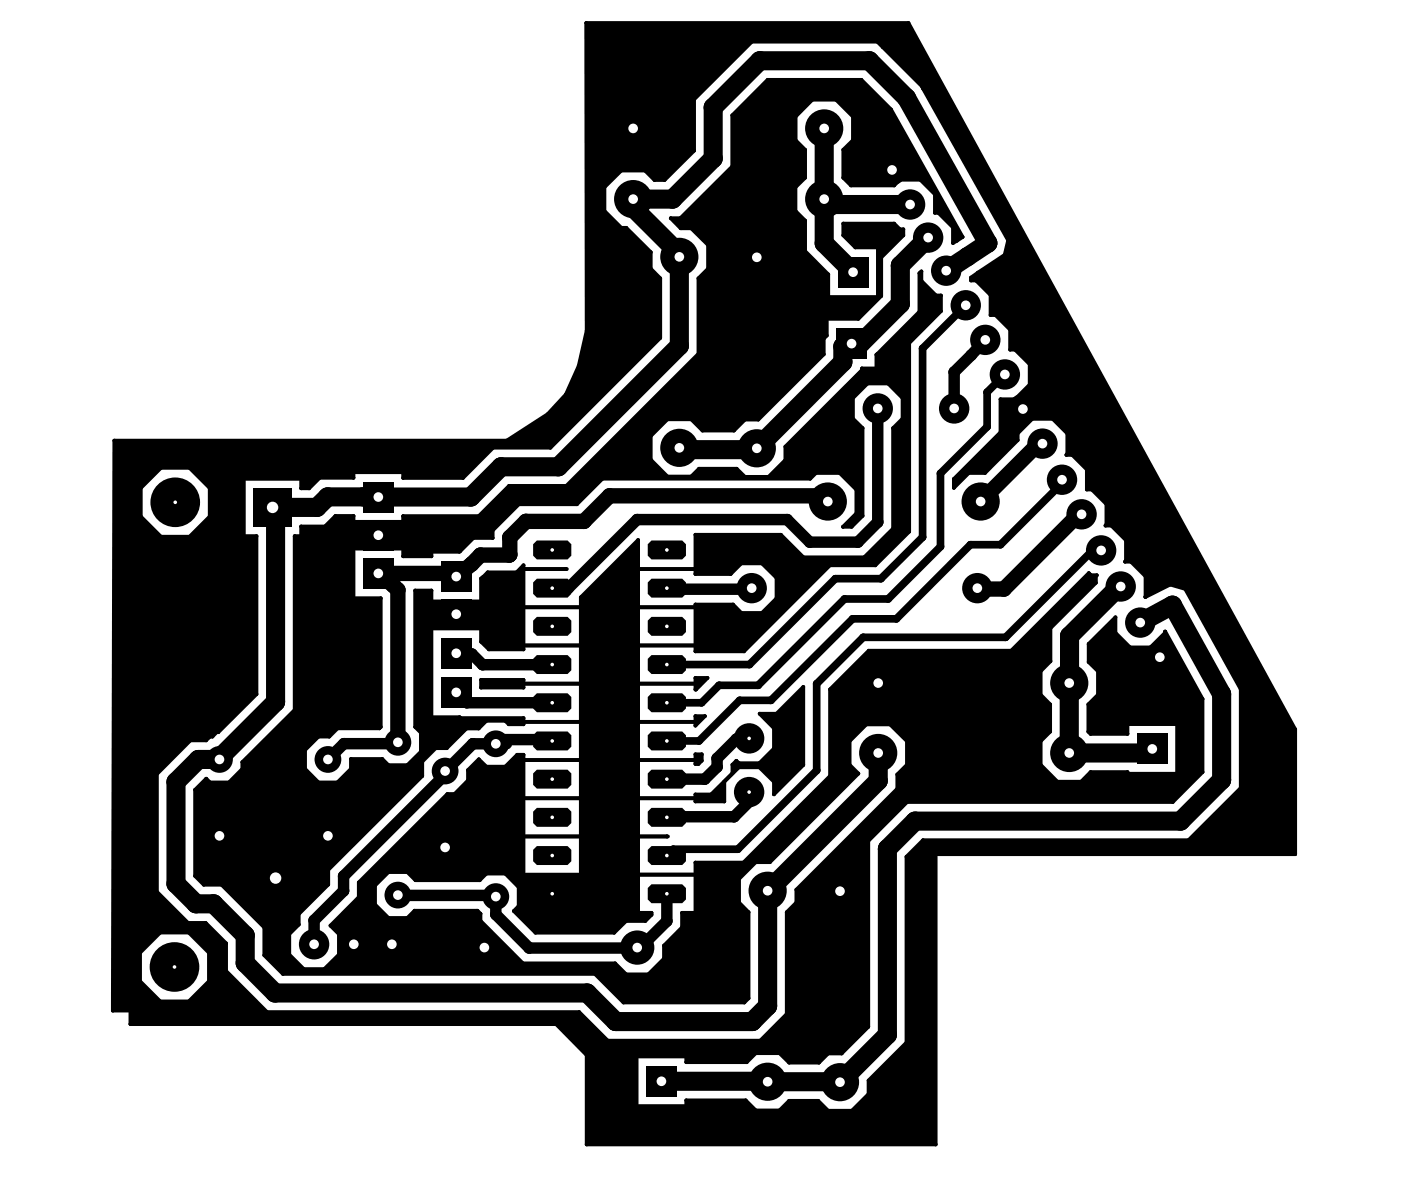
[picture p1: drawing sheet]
<svg xmlns="http://www.w3.org/2000/svg" width="93mm" height="80mm" viewBox="0 0 93 80" stroke-linecap="round" stroke-linejoin="round" font-family="sans-serif">
<g fill="#000">
<path d="M7.6 29.3l-.1 37.9h1.2v.9h28.3l2 2.1v5.9h23.2v-19.3h23.9v-8.3l-25.7-47h-21.4v20.5l-.5 2.3-.9 1.9-1.2 1.3-2.7 1.8zM16.2 31.8h3.8v.7h.5l.7-.7h2.3v-.4h3.3v.4h4l2-2h3.8l7.3-7.3v-4l-.6-.6v-1.1l-1.7-1.7h-.3l-1.1-1.1v-1.6l1.1-1.1h1.6l.6 .7h.7l1.9-2v-3.4l3.9-3.8h8.3l3 2.9 5.7 10.3-.2 .9-2.3 1.6v.1h.4l.9 1v1.3h.4l.9 1v1.3h.4l.9 1v1.4l-.9 .9h-1v2.2l-3.1 3.1v.6l1-1h1.1l2.1-2.1v-.5l1-1h1.4l.9 1v1.4h.4l.9 1v1.3h.4l.9 1v1.4h.4l.9 1v1.4h.4l.9 1v1.4l1.7-.8 1 .3 3.7 6.6v6.6l-3.5 3.5h-17.6l-1.1 1.1v12.3l-2.6 2.5v.9l-1.1 1.2h-1.6l-.6-.7h-1.9l-.7 .6h-1.6l-.6-.6h-4v.3h-3.3v-3.3h3.3v.4h4l.6-.6h1.6l.7 .7h1.9l.6-.7h.9l1.8-1.7v-12.4l2.6-2.6h17.7l1.9-2v-4.8l-2.4-4.5-1 1h-1.4l-1-.9v-1.1l-1.7 1.8v1.2l.6 .6v1.6l-.7 .6v1.8l.2 .2h2.4v-.7h3.3v3.3h-3.3v-.1h-2.4l-.6 .7h-1.6l-1.1-1.1v-1.6l.6-.7v-1.8l-.6-.6v-1.6l.6-.6v-2.2l3-3.1 .1-.5h-.4l-.1-.1-5.2 5.2h-9.5l-2.5 2.5v5.8l-5.8 5.8h-3.2v.8h-3.8v-2.6h1.9h-1.9v-2.5h3.8v.2h1.9v-1.3l1-1h1.4l.9 1v.8l2-1.9v-5.2l-1.8 1.8h-1.1l.9 .9v1.4l-.9 .9h-1.4l-.2-.1-.2 .2v.6l-1.4 1.4h-1.1v.3h-3.8v-2.6h3.8v.3h.2l.2-.2v-.4h-.4v.3h-3.8v-2.5h3.8v.2l.7-.6h-.7v.4h-3.8v-2.5h3.8l.1 .3 .7-.7h-.8v.4h-3.8v-2.6h3.8v.4h3.3l5.7-5.7h3l2.2-2.3v-12.5l2.1-2.1v-1.1h-.3l-1-.9v-.7l-.1 .2v2.5l-2.8 2.9v.9h-1v.1l-5.1 5.1v.9l-1.1 1.1h-1.6l-.5-.5h-2.5l-.6 .5h-1.5l-1.1-1.1v-1.6l1.1-1.1h1.5l.8 .7h2.1l.7-.7h.9l4.4-4.3v-1.1l.2-.2v-1.1h2.1l1.5-1.5v-2.6l1.4-1.5v-.4h-.2l-.4-.3h-3.3v.7l.8 .8h1.5v3.3h-3.3v-1.5l-1.6-1.5v-2l-.6-.7v-1.6l.6-.6v-1.8l-.6-.7v-1.6l1.1-1.1h1.6l1.1 1.1v1.6l-.6 .7v1.8l.5 .5h2.8l.4-.4h1.4l.9 1v1.2h.3l.9 1v1.1l.7-.4-4.8-8.5-1.9-2h-6.3l-2.3 2.4v3.4l-3.5 3.4h-.6l.6 .7h.7l1.2 1.1v1.6l-.7 .6v5l-8.8 8.8h-3.8l-2 2h-5v.4h-3.3v-.4h-1.2l-.7 .7h-1.6v.6h-.4v11.6l-3.5 3.5v.4l-.9 .9h-1.2l-.3-.2-.7 .7v5.7l.5 .6h1.2l2.9 2.9v1.8l1.2 1.3h20.7l1.9 1.9h8.1l.3-.3v-5.7l-.7-.7v-1.6l1.1-1.1h1l5.9-5.9-.6-.5v-1.6l1.1-1.1h1.6l1.1 1.1v1.6l-.7 .6v.9l-6.7 6.8v.8l-.6 .7v6.7l-1.8 1.8h-10.1l-1.9-1.9h-20.8l-2.7-2.7v-1.9l-1.3-1.3h-1.2l-2.1-2.1v-7.8l2.3-2.3h1l.3-.2h.1l.3-.4 .1 .1 2.5-2.5v-10.6h-.8zM17.5 58.4a.82 .82 0 0 0 1.6 0 .82 .82 0 0 0-1.6 0zM41.3 8.5a.76 .76 0 0 0 1.5 0 .76 .76 0 0 0-1.5 0zM49.6 17.1a.75 .75 0 0 0 1.5 0 .75 .75 0 0 0-1.5 0zM55.1 59.3a.76 .76 0 0 0 1.5 0 .76 .76 0 0 0-1.5 0zM57.6 45.4a.75 .75 0 0 0 1.5 0 .75 .75 0 0 0-1.5 0zM24.5 35.6a.69 .69 0 0 0 1.3 0 .69 .69 0 0 0-1.3 0zM23.5 36.5h3.3v.5h1.9v-.3h1.8l1-.9h1.2v-.5l1.8-1.8h3.8l1.7-1.7h13.9l.3-.4h1.6l1.1 1.2v1.5l-.9 .9h.6l.7-.7v-5.8l-.6-.7v-1.3l1-1h1.3l1 1v1.3l-.6 .7v6.6l-2 2h-4l-1.5-1.5h-5.7v2.2h-3.8v-1.9l-3.8 3.8v.7h-3.8v-2.6h2.8h-2.8v-.2l-.5 .5h-1.9l-.4 .4v1.5h-3.3v-.7h-1.1v9l.4 .4v1.3l-.9 .9h-1.3l-.4-.4h-2.1v.6l-.9 .9h-1.2l-.9-.9v-1.2l.9-.9h.7l.5-.6h2.8l.1-.1v-8.5h-1.8zM21.3 55.6a.55 .55 0 0 0 1.1 0 .55 .55 0 0 0-1.1 0zM28.1 50.6l.9-.9h.7l1.3-1.3h.8l.5-.5h1.3l.2 .3h1v-.2h3.8v2.5h-3.8v-.3h-.4l-.8 .8h-1.3l-.5-.5-.7 .7v.7l-.9 .9h-.5l-5.9 5.9v1l-1.8 1.8 .5 .6v1.4l-.9 .9h-1.4l-1-.9v-1.4l.7-.6v-.7l1.9-2v-1l6.3-6.2zM24.9 58.9l.9-.9h1.3l.5 .5h4.3l.4-.4h1.3l.9 .9v1.2l-.3 .4 1.4 1.4h5.2l.8-.8h1.3l.4-.4v-.1h-.9v-2.5h3.8v2.5h-.9v1l-1.2 1.2v.8l-1 1.1h-1.5l-.7-.7h-6.1l-2.9-2.9v-.4l-.2-.2h-4.1l-.5 .4h-1.3l-.9-.9zM29 56.3a.55 .55 0 0 0 1.1 0 .55 .55 0 0 0-1.1 0zM28.7 41.8h3.3v.9l.5 .5h2.3v-.3h3.8v2.6h-3.8v-.3h-2.8v.5h2.8v-.2h3.8v2.5h-3.8v-.3h-6.1zM29.6 40.8a.7 .7 0 0 0 1.4 0 .7 .7 0 0 0-1.4 0zM9.2 33.4a2.48 2.48 0 0 0 4.9 0 2.48 2.48 0 0 0-4.9 0zM25.5 62.8a.55 .55 0 0 0 1.1 0 .55 .55 0 0 0-1.1 0zM31.5 63a.7 .7 0 0 0 1.4 0 .7 .7 0 0 0-1.4 0zM58.7 11.3a.6 .6 0 0 0 1.2 0 .6 .6 0 0 0-1.2 0zM67.4 27.2a.6 .6 0 0 0 1.2 0 .6 .6 0 0 0-1.2 0zM76.5 43.7a.6 .6 0 0 0 1.2 0 .6 .6 0 0 0-1.2 0zM42.4 40.4v2.5h3.8v-2.5zM42.4 37.8h3.8v.4h2.4l.7-.7h1.3l1 .9v1.4l-1 1h-1.3l-.6-.6h-2.5v.2h-3.8zM34.8 40.4v2.5h3.8v-2.5zM34.8 50.5v2.6h3.8v-2.6zM34.8 53.1v2.5h3.8v-2.5zM34.8 55.6v2.6h3.8v-2.6zM36 59.4a.7 .7 0 0 0 1.4 0 .7 .7 0 0 0-1.4 0zM14 55.6a.55 .55 0 0 0 1.1 0 .55 .55 0 0 0-1.1 0zM22.8 62.8a.7 .7 0 0 0 1.4 0 .7 .7 0 0 0-1.4 0zM9.1 64.3a2.5 2.5 0 0 0 5 0 2.5 2.5 0 0 0-5 0z" fill-rule="evenodd"/>
<circle cx="39" cy="1.5" r=".12"/>
<circle cx="40.2" cy="14" r=".12"/>
<circle cx="40.2" cy="12.4" r=".12"/>
<circle cx="41.3" cy="15.1" r=".12"/>
<circle cx="41.3" cy="11.3" r=".12"/>
<circle cx="41.4" cy="8.2" r=".12"/>
<circle cx="41.4" cy="8.8" r=".12"/>
<circle cx="41.6" cy="15.1" r=".12"/>
<circle cx="41.8" cy="9.2" r=".12"/>
<circle cx="41.8" cy="7.8" r=".12"/>
<circle cx="42.1" cy="13.8" r=".63"/>
<circle cx="42.1" cy="8.5" r=".12"/>
<circle cx="42.2" cy="13.2" r=".63"/>
<circle cx="42.2" cy="13.2" r=".12"/>
<circle cx="42.4" cy="7.8" r=".12"/>
<circle cx="42.4" cy="9.2" r=".12"/>
<circle cx="42.6" cy="13.2" r=".63"/>
<circle cx="42.8" cy="8.8" r=".12"/>
<circle cx="42.8" cy="8.2" r=".12"/>
<circle cx="42.9" cy="11.3" r=".12"/>
<circle cx="43.3" cy="16.8" r=".12"/>
<circle cx="43.3" cy="17.9" r=".12"/>
<circle cx="43.5" cy="12" r=".12"/>
<circle cx="43.9" cy="18.5" r=".12"/>
<circle cx="44.2" cy="12" r=".12"/>
<circle cx="44.6" cy="14.5" r=".12"/>
<circle cx="44.7" cy="13.2" r=".63"/>
<circle cx="45" cy="17.1" r=".63"/>
<circle cx="45.1" cy="16.9" r=".63"/>
<circle cx="45.1" cy="16.8" r=".63"/>
<circle cx="45.2" cy="14.5" r=".12"/>
<circle cx="45.2" cy="15.2" r=".12"/>
<circle cx="45.9" cy="15.2" r=".12"/>
<circle cx="46.1" cy="10" r=".12"/>
<circle cx="46.1" cy="6.6" r=".12"/>
<circle cx="46.4" cy="18.5" r=".12"/>
<circle cx="47.1" cy="16.3" r=".12"/>
<circle cx="47.1" cy="17.9" r=".12"/>
<circle cx="47.4" cy="7.1" r=".63"/>
<circle cx="47.4" cy="10.5" r=".63"/>
<circle cx="48.7" cy="7.7" r=".12"/>
<circle cx="48.7" cy="11.1" r=".12"/>
<circle cx="49.6" cy="16.8" r=".12"/>
<circle cx="49.6" cy="17.4" r=".12"/>
<circle cx="50" cy="2.8" r=".12"/>
<circle cx="50" cy="17.8" r=".12"/>
<circle cx="50" cy="16.4" r=".12"/>
<circle cx="50.3" cy="17.1" r=".12"/>
<circle cx="50.5" cy="4" r=".63"/>
<circle cx="50.6" cy="16.4" r=".12"/>
<circle cx="50.6" cy="17.8" r=".12"/>
<circle cx="51" cy="17.4" r=".12"/>
<circle cx="51" cy="16.8" r=".12"/>
<circle cx="51" cy="5.3" r=".12"/>
<circle cx="52.9" cy="14" r=".12"/>
<circle cx="52.9" cy="12.4" r=".12"/>
<circle cx="52.9" cy="9.3" r=".12"/>
<circle cx="52.9" cy="7.7" r=".12"/>
<circle cx="53.5" cy="16.7" r=".12"/>
<circle cx="53.5" cy="14.7" r=".12"/>
<circle cx="53.5" cy="11.8" r=".12"/>
<circle cx="53.5" cy="10" r=".12"/>
<circle cx="54" cy="6.6" r=".12"/>
<circle cx="54.8" cy="13.2" r=".63"/>
<circle cx="54.8" cy="16.2" r=".63"/>
<circle cx="55.1" cy="18.2" r=".12"/>
<circle cx="55.1" cy="19.7" r=".12"/>
<circle cx="55.1" cy="13.6" r=".63"/>
<circle cx="55.6" cy="6.6" r=".12"/>
<circle cx="56.1" cy="15.6" r=".12"/>
<circle cx="56.1" cy="14.9" r=".12"/>
<circle cx="56.1" cy="11.8" r=".12"/>
<circle cx="56.1" cy="10" r=".12"/>
<circle cx="56.6" cy="12.3" r=".12"/>
<circle cx="56.7" cy="7.7" r=".12"/>
<circle cx="56.7" cy="9.3" r=".12"/>
<circle cx="56.9" cy="16.4" r=".12"/>
<circle cx="57.3" cy="5.3" r=".12"/>
<circle cx="57.8" cy="4" r=".63"/>
<circle cx="58.3" cy="2.8" r=".12"/>
<circle cx="58.4" cy="16.4" r=".12"/>
<circle cx="58.4" cy="19.7" r=".12"/>
<circle cx="58.6" cy="19.7" r=".12"/>
<circle cx="58.6" cy="17.1" r=".12"/>
<circle cx="58.7" cy="3.1" r=".12"/>
<circle cx="58.8" cy="11.1" r=".12"/>
<circle cx="58.8" cy="11.5" r=".12"/>
<circle cx="59.1" cy="11.8" r=".12"/>
<circle cx="59.1" cy="10.8" r=".12"/>
<circle cx="59.2" cy="7.3" r=".12"/>
<circle cx="59.3" cy="11.3" r=".12"/>
<circle cx="59.4" cy="14.9" r=".12"/>
<circle cx="59.4" cy="12.3" r=".12"/>
<circle cx="59.5" cy="10.8" r=".12"/>
<circle cx="59.5" cy="11.8" r=".12"/>
<circle cx="59.8" cy="11.5" r=".12"/>
<circle cx="59.8" cy="11.1" r=".12"/>
<circle cx="59.8" cy="15.2" r=".12"/>
<circle cx="59.8" cy="11.9" r=".12"/>
<circle cx="59.8" cy="17.7" r=".63"/>
<circle cx="60" cy="15.6" r=".12"/>
<circle cx="60" cy="15.2" r=".12"/>
<circle cx="60.3" cy="6.5" r=".63"/>
<circle cx="60.4" cy="1.5" r=".12"/>
<circle cx="61.1" cy="18.2" r=".12"/>
<circle cx="61.2" cy="11.9" r=".12"/>
<circle cx="61.2" cy="18.7" r=".12"/>
<circle cx="61.2" cy="18" r=".12"/>
<circle cx="61.3" cy="5.7" r=".12"/>
<circle cx="61.4" cy="5.9" r=".12"/>
<circle cx="62.1" cy="12.9" r=".12"/>
<circle cx="62.1" cy="14.1" r=".12"/>
<circle cx="62.2" cy="19.6" r=".12"/>
<circle cx="62.4" cy="14.1" r=".12"/>
<circle cx="62.5" cy="19.6" r=".12"/>
<circle cx="63.3" cy="16.2" r=".12"/>
<circle cx="63.3" cy="15.1" r=".12"/>
<circle cx="63.6" cy="16" r=".12"/>
<circle cx="64" cy="15.8" r=".12"/>
<circle cx="64.3" cy="17.1" r=".63"/>
<circle cx="64.5" cy="18.5" r=".12"/>
<circle cx="64.5" cy="18.6" r=".12"/>
<circle cx="64.9" cy="18.6" r=".12"/>
<circle cx="65" cy="18.1" r=".12"/>
<circle cx="65.7" cy="16.2" r=".63"/>
<circle cx="65.8" cy="19.6" r=".12"/>
<circle cx="66.8" cy="16.9" r=".12"/>
<circle cx="67" cy="16" r=".12"/>
<circle cx="7.6" cy="29.3" r=".12"/>
<circle cx="9.4" cy="32.4" r=".12"/>
<circle cx="9.4" cy="34.3" r=".12"/>
<circle cx="10.7" cy="35.7" r=".12"/>
<circle cx="10.7" cy="31.1" r=".12"/>
<circle cx="12.6" cy="35.7" r=".12"/>
<circle cx="12.6" cy="31.1" r=".12"/>
<circle cx="13.9" cy="32.4" r=".12"/>
<circle cx="13.9" cy="34.3" r=".12"/>
<circle cx="16.2" cy="31.8" r=".12"/>
<circle cx="16.2" cy="35.6" r=".12"/>
<circle cx="17" cy="35.6" r=".12"/>
<circle cx="18.1" cy="33.7" r=".63"/>
<circle cx="18.3" cy="33.7" r=".63"/>
<circle cx="19.6" cy="35.6" r=".12"/>
<circle cx="20" cy="35" r=".12"/>
<circle cx="20" cy="31.8" r=".12"/>
<circle cx="20" cy="35.6" r=".12"/>
<circle cx="20" cy="32.5" r=".12"/>
<circle cx="20.5" cy="32.5" r=".12"/>
<circle cx="21.1" cy="33.7" r=".63"/>
<circle cx="21.2" cy="31.8" r=".12"/>
<circle cx="21.6" cy="35" r=".12"/>
<circle cx="21.8" cy="33" r=".63"/>
<circle cx="22.3" cy="34.3" r=".12"/>
<circle cx="23.5" cy="34.3" r=".12"/>
<circle cx="23.5" cy="34.7" r=".12"/>
<circle cx="23.5" cy="31.8" r=".12"/>
<circle cx="23.5" cy="36.5" r=".12"/>
<circle cx="23.5" cy="31.4" r=".12"/>
<circle cx="23.5" cy="39.8" r=".12"/>
<circle cx="24.1" cy="33" r=".63"/>
<circle cx="24.5" cy="35.3" r=".12"/>
<circle cx="24.5" cy="35.8" r=".12"/>
<circle cx="24.9" cy="34.9" r=".12"/>
<circle cx="24.9" cy="36.2" r=".12"/>
<circle cx="25.1" cy="35.6" r=".12"/>
<circle cx="25.3" cy="38.1" r=".51"/>
<circle cx="25.3" cy="39.8" r=".12"/>
<circle cx="25.4" cy="38.1" r=".51"/>
<circle cx="25.4" cy="36.2" r=".12"/>
<circle cx="25.4" cy="34.9" r=".12"/>
<circle cx="25.6" cy="38.1" r=".51"/>
<circle cx="25.8" cy="35.8" r=".12"/>
<circle cx="25.8" cy="35.3" r=".12"/>
<circle cx="26" cy="38.1" r=".51"/>
<circle cx="26.2" cy="38.9" r=".51"/>
<circle cx="26.4" cy="39.2" r=".51"/>
<circle cx="26.8" cy="34.3" r=".12"/>
<circle cx="26.8" cy="31.4" r=".12"/>
<circle cx="26.8" cy="36.5" r=".12"/>
<circle cx="26.8" cy="37" r=".12"/>
<circle cx="26.8" cy="34.7" r=".12"/>
<circle cx="26.8" cy="31.8" r=".12"/>
<circle cx="27.6" cy="39.3" r=".12"/>
<circle cx="28.7" cy="40" r=".12"/>
<circle cx="28.7" cy="37" r=".12"/>
<circle cx="28.7" cy="36.7" r=".12"/>
<circle cx="28.7" cy="39.3" r=".12"/>
<circle cx="30.1" cy="38.1" r=".51"/>
<circle cx="30.2" cy="38.1" r=".38"/>
<circle cx="30.5" cy="38.2" r=".38"/>
<circle cx="30.5" cy="36.7" r=".12"/>
<circle cx="30.6" cy="38.1" r=".38"/>
<circle cx="30.6" cy="38.1" r=".51"/>
<circle cx="30.6" cy="36.6" r=".12"/>
<circle cx="30.6" cy="38.2" r=".38"/>
<circle cx="30.8" cy="31.8" r=".12"/>
<circle cx="31.3" cy="33.1" r=".63"/>
<circle cx="31.3" cy="37.5" r=".51"/>
<circle cx="31.5" cy="35.8" r=".12"/>
<circle cx="31.8" cy="34.3" r=".12"/>
<circle cx="31.9" cy="36.9" r=".51"/>
<circle cx="32" cy="38.5" r=".12"/>
<circle cx="32" cy="40" r=".12"/>
<circle cx="32.1" cy="38.4" r=".12"/>
<circle cx="32.4" cy="38.1" r=".12"/>
<circle cx="32.7" cy="35.8" r=".12"/>
<circle cx="32.7" cy="35.3" r=".12"/>
<circle cx="32.8" cy="29.8" r=".12"/>
<circle cx="33.3" cy="31" r=".63"/>
<circle cx="33.7" cy="29.3" r=".12"/>
<circle cx="33.8" cy="32.3" r=".12"/>
<circle cx="33.9" cy="36.9" r=".51"/>
<circle cx="33.9" cy="35.7" r=".51"/>
<circle cx="34.3" cy="38.1" r=".12"/>
<circle cx="34.5" cy="33.5" r=".12"/>
<circle cx="34.8" cy="37.8" r=".12"/>
<circle cx="34.8" cy="37.6" r=".12"/>
<circle cx="35" cy="34.7" r=".51"/>
<circle cx="36.4" cy="27.5" r=".12"/>
<circle cx="36.6" cy="29.8" r=".12"/>
<circle cx="37.1" cy="31" r=".63"/>
<circle cx="37.6" cy="37.8" r=".12"/>
<circle cx="37.6" cy="26.2" r=".12"/>
<circle cx="37.6" cy="32.3" r=".12"/>
<circle cx="37.8" cy="39.1" r=".38"/>
<circle cx="38.3" cy="33.5" r=".12"/>
<circle cx="38.5" cy="24.3" r=".12"/>
<circle cx="38.6" cy="39.7" r=".12"/>
<circle cx="38.8" cy="34.7" r=".51"/>
<circle cx="39" cy="22" r=".12"/>
<circle cx="40" cy="31.8" r=".12"/>
<circle cx="40.5" cy="33" r=".51"/>
<circle cx="42.3" cy="34.5" r=".38"/>
<circle cx="42.4" cy="35.9" r=".12"/>
<circle cx="42.4" cy="37.8" r=".12"/>
<circle cx="43.3" cy="29" r=".12"/>
<circle cx="43.3" cy="30.6" r=".12"/>
<circle cx="43.9" cy="22.5" r=".12"/>
<circle cx="44.4" cy="31.7" r=".12"/>
<circle cx="44.4" cy="27.9" r=".12"/>
<circle cx="44.4" cy="39.2" r=".38"/>
<circle cx="45.2" cy="29.9" r=".63"/>
<circle cx="45.2" cy="23" r=".63"/>
<circle cx="45.9" cy="31.7" r=".12"/>
<circle cx="45.9" cy="27.9" r=".12"/>
<circle cx="46.2" cy="37.8" r=".12"/>
<circle cx="46.2" cy="35.6" r=".12"/>
<circle cx="46.2" cy="38.2" r=".12"/>
<circle cx="46.4" cy="23.5" r=".12"/>
<circle cx="46.5" cy="31.2" r=".12"/>
<circle cx="46.7" cy="28.6" r=".12"/>
<circle cx="48.6" cy="38.2" r=".12"/>
<circle cx="48.8" cy="28.6" r=".12"/>
<circle cx="49" cy="31.2" r=".12"/>
<circle cx="49.3" cy="37.5" r=".12"/>
<circle cx="49.5" cy="31.7" r=".12"/>
<circle cx="49.5" cy="27.9" r=".12"/>
<circle cx="49.9" cy="29.9" r=".63"/>
<circle cx="50" cy="39.2" r=".38"/>
<circle cx="50.4" cy="27.9" r=".12"/>
<circle cx="50.6" cy="37.5" r=".12"/>
<circle cx="51.1" cy="31.7" r=".12"/>
<circle cx="51.6" cy="39.8" r=".12"/>
<circle cx="51.6" cy="38.4" r=".12"/>
<circle cx="51.9" cy="35.6" r=".12"/>
<circle cx="52.2" cy="30.6" r=".12"/>
<circle cx="52.2" cy="29.7" r=".12"/>
<circle cx="52.3" cy="34.5" r=".38"/>
<circle cx="53.4" cy="37.1" r=".12"/>
<circle cx="53.8" cy="36" r=".38"/>
<circle cx="53.9" cy="31.8" r=".12"/>
<circle cx="54.2" cy="31.4" r=".12"/>
<circle cx="54.6" cy="33" r=".51"/>
<circle cx="54.8" cy="23.6" r=".12"/>
<circle cx="54.8" cy="22.5" r=".12"/>
<circle cx="55" cy="22.3" r=".12"/>
<circle cx="55" cy="21.2" r=".12"/>
<circle cx="55.2" cy="37.6" r=".12"/>
<circle cx="55.5" cy="38.5" r=".25"/>
<circle cx="55.8" cy="31.4" r=".12"/>
<circle cx="56" cy="24.1" r=".63"/>
<circle cx="56" cy="23" r=".63"/>
<circle cx="56" cy="35" r=".12"/>
<circle cx="56.1" cy="39.8" r=".25"/>
<circle cx="56.6" cy="23" r=".63"/>
<circle cx="56.6" cy="23" r=".12"/>
<circle cx="56.6" cy="35" r=".12"/>
<circle cx="56.7" cy="26.5" r=".12"/>
<circle cx="56.7" cy="27.8" r=".12"/>
<circle cx="56.8" cy="23.2" r=".12"/>
<circle cx="56.9" cy="23.2" r=".12"/>
<circle cx="56.9" cy="32.6" r=".12"/>
<circle cx="56.9" cy="34.1" r=".12"/>
<circle cx="57" cy="23" r=".63"/>
<circle cx="57" cy="23" r=".12"/>
<circle cx="57" cy="36" r=".38"/>
<circle cx="57.1" cy="21.2" r=".12"/>
<circle cx="57.1" cy="22.9" r=".12"/>
<circle cx="57.1" cy="22.8" r=".12"/>
<circle cx="57.2" cy="22.8" r=".12"/>
<circle cx="57.2" cy="22.9" r=".63"/>
<circle cx="57.2" cy="22.9" r=".12"/>
<circle cx="57.3" cy="24.6" r=".12"/>
<circle cx="57.3" cy="24.5" r=".12"/>
<circle cx="57.3" cy="28.5" r=".12"/>
<circle cx="57.3" cy="34.3" r=".12"/>
<circle cx="57.4" cy="37.1" r=".12"/>
<circle cx="57.7" cy="25.5" r=".12"/>
<circle cx="58.2" cy="37.6" r=".12"/>
<circle cx="58.3" cy="24.5" r=".12"/>
<circle cx="58.3" cy="23.6" r=".12"/>
<circle cx="58.3" cy="34.7" r=".38"/>
<circle cx="58.6" cy="38.5" r=".25"/>
<circle cx="59" cy="25.5" r=".12"/>
<circle cx="59" cy="39.8" r=".25"/>
<circle cx="59.4" cy="35.1" r=".12"/>
<circle cx="59.4" cy="28.5" r=".12"/>
<circle cx="59.8" cy="20.2" r=".63"/>
<circle cx="60" cy="27.8" r=".12"/>
<circle cx="60" cy="26.5" r=".12"/>
<circle cx="60.4" cy="35.3" r=".12"/>
<circle cx="60.4" cy="22.8" r=".12"/>
<circle cx="61.1" cy="20.7" r=".12"/>
<circle cx="61.3" cy="35.7" r=".25"/>
<circle cx="61.3" cy="23.2" r=".25"/>
<circle cx="62.5" cy="36.3" r=".25"/>
<circle cx="62.5" cy="31.5" r=".25"/>
<circle cx="62.5" cy="20.7" r=".12"/>
<circle cx="63.4" cy="31.8" r=".12"/>
<circle cx="63.4" cy="32.4" r=".12"/>
<circle cx="63.4" cy="24.7" r=".38"/>
<circle cx="64.4" cy="31.4" r=".12"/>
<circle cx="64.5" cy="36.2" r=".25"/>
<circle cx="64.6" cy="23.6" r=".38"/>
<circle cx="65.1" cy="39.2" r=".51"/>
<circle cx="65.5" cy="31.4" r=".12"/>
<circle cx="65.6" cy="28.4" r=".25"/>
<circle cx="65.6" cy="26.1" r=".25"/>
<circle cx="65.8" cy="20.9" r=".12"/>
<circle cx="66.2" cy="20.9" r=".12"/>
<circle cx="66.5" cy="26.5" r=".12"/>
<circle cx="66.5" cy="28.7" r=".12"/>
<circle cx="66.5" cy="36.2" r=".25"/>
<circle cx="66.7" cy="39.2" r=".51"/>
<circle cx="67.1" cy="23.2" r=".12"/>
<circle cx="67.1" cy="21.9" r=".12"/>
<circle cx="67.5" cy="23.2" r=".12"/>
<circle cx="67.5" cy="26.5" r=".12"/>
<circle cx="67.5" cy="27" r=".12"/>
<circle cx="67.5" cy="27.4" r=".12"/>
<circle cx="67.6" cy="29.3" r=".12"/>
<circle cx="67.6" cy="28.8" r=".12"/>
<circle cx="67.8" cy="27.7" r=".12"/>
<circle cx="67.8" cy="26.7" r=".12"/>
<circle cx="68" cy="27.2" r=".12"/>
<circle cx="68.2" cy="27.7" r=".12"/>
<circle cx="68.2" cy="26.7" r=".12"/>
<circle cx="68.4" cy="24.2" r=".12"/>
<circle cx="68.4" cy="25.6" r=".12"/>
<circle cx="68.5" cy="27.4" r=".12"/>
<circle cx="68.5" cy="27" r=".12"/>
<circle cx="68.6" cy="27.8" r=".12"/>
<circle cx="68.9" cy="29.6" r=".51"/>
<circle cx="70" cy="27.8" r=".12"/>
<circle cx="70.6" cy="32.1" r=".25"/>
<circle cx="70.6" cy="31.8" r=".25"/>
<circle cx="70.9" cy="30.2" r=".12"/>
<circle cx="70.9" cy="28.8" r=".12"/>
<circle cx="71.3" cy="30.2" r=".12"/>
<circle cx="71.9" cy="34" r=".51"/>
<circle cx="72.2" cy="32.5" r=".12"/>
<circle cx="72.2" cy="31.2" r=".12"/>
<circle cx="72.4" cy="38.1" r=".12"/>
<circle cx="72.5" cy="38.2" r=".12"/>
<circle cx="72.6" cy="32.5" r=".12"/>
<circle cx="72.6" cy="36.6" r=".25"/>
<circle cx="72.8" cy="38.3" r=".12"/>
<circle cx="72.8" cy="38.7" r=".12"/>
<circle cx="72.9" cy="38.2" r=".12"/>
<circle cx="73.5" cy="34.9" r=".12"/>
<circle cx="73.5" cy="33.5" r=".12"/>
<circle cx="73.9" cy="34.9" r=".12"/>
<circle cx="74.4" cy="39" r=".63"/>
<circle cx="74.8" cy="37.3" r=".12"/>
<circle cx="74.8" cy="35.9" r=".12"/>
<circle cx="75.2" cy="37.3" r=".12"/>
<circle cx="76.1" cy="39.7" r=".12"/>
<circle cx="76.1" cy="38.3" r=".12"/>
<circle cx="77.8" cy="38.9" r=".12"/>
<circle cx="78.8" cy="39.2" r=".12"/>
<circle cx="10.4" cy="51.5" r=".12"/>
<circle cx="10.4" cy="59.3" r=".12"/>
<circle cx="11.7" cy="52" r=".63"/>
<circle cx="11.7" cy="58.8" r=".63"/>
<circle cx="12.7" cy="49.2" r=".12"/>
<circle cx="13" cy="52.5" r=".12"/>
<circle cx="13" cy="58.2" r=".12"/>
<circle cx="13.2" cy="50.5" r=".63"/>
<circle cx="13.5" cy="58.8" r=".12"/>
<circle cx="13.7" cy="49.2" r=".12"/>
<circle cx="13.7" cy="51.8" r=".12"/>
<circle cx="14" cy="52" r=".12"/>
<circle cx="14" cy="49" r=".12"/>
<circle cx="14.1" cy="55.4" r=".12"/>
<circle cx="14.1" cy="55.8" r=".12"/>
<circle cx="14.1" cy="49" r=".12"/>
<circle cx="14.4" cy="55.1" r=".12"/>
<circle cx="14.4" cy="56.1" r=".12"/>
<circle cx="14.4" cy="48.6" r=".12"/>
<circle cx="14.5" cy="50.4" r=".63"/>
<circle cx="14.5" cy="48.7" r=".12"/>
<circle cx="14.5" cy="50.5" r=".63"/>
<circle cx="14.6" cy="55.6" r=".12"/>
<circle cx="14.7" cy="58.8" r=".12"/>
<circle cx="14.8" cy="55.1" r=".12"/>
<circle cx="14.8" cy="56.1" r=".12"/>
<circle cx="15.1" cy="55.4" r=".12"/>
<circle cx="15.1" cy="55.8" r=".12"/>
<circle cx="15.2" cy="52" r=".12"/>
<circle cx="16.1" cy="51.1" r=".12"/>
<circle cx="16.1" cy="50.7" r=".12"/>
<circle cx="17" cy="46.2" r=".12"/>
<circle cx="17.5" cy="58.7" r=".12"/>
<circle cx="17.5" cy="58.1" r=".12"/>
<circle cx="18" cy="59.1" r=".12"/>
<circle cx="18" cy="57.6" r=".12"/>
<circle cx="18.3" cy="46.7" r=".63"/>
<circle cx="18.3" cy="58.4" r=".12"/>
<circle cx="18.6" cy="57.6" r=".12"/>
<circle cx="18.6" cy="59.1" r=".12"/>
<circle cx="19.1" cy="58.1" r=".12"/>
<circle cx="19.1" cy="58.7" r=".12"/>
<circle cx="19.6" cy="47.2" r=".12"/>
<circle cx="20.3" cy="51.1" r=".12"/>
<circle cx="20.3" cy="49.9" r=".12"/>
<circle cx="21.2" cy="49" r=".12"/>
<circle cx="21.2" cy="52" r=".12"/>
<circle cx="21.3" cy="55.4" r=".12"/>
<circle cx="21.3" cy="55.8" r=".12"/>
<circle cx="21.6" cy="56.1" r=".12"/>
<circle cx="21.6" cy="55.1" r=".12"/>
<circle cx="21.8" cy="55.6" r=".12"/>
<circle cx="21.8" cy="58.8" r=".12"/>
<circle cx="21.8" cy="57.8" r=".12"/>
<circle cx="21.9" cy="49" r=".12"/>
<circle cx="22" cy="56.1" r=".12"/>
<circle cx="22" cy="55.1" r=".12"/>
<circle cx="22.3" cy="55.4" r=".12"/>
<circle cx="22.3" cy="55.8" r=".12"/>
<circle cx="22.4" cy="52" r=".12"/>
<circle cx="22.4" cy="48.4" r=".12"/>
<circle cx="22.8" cy="58.3" r=".38"/>
<circle cx="22.8" cy="59.2" r=".38"/>
<circle cx="22.9" cy="49.4" r=".38"/>
<circle cx="23.3" cy="51.1" r=".12"/>
<circle cx="23.3" cy="50.5" r=".12"/>
<circle cx="23.8" cy="59.7" r=".12"/>
<circle cx="23.8" cy="58.7" r=".12"/>
<circle cx="24.9" cy="58.9" r=".12"/>
<circle cx="25.2" cy="48.4" r=".12"/>
<circle cx="25.3" cy="48.3" r=".12"/>
<circle cx="25.4" cy="50.5" r=".12"/>
<circle cx="25.8" cy="50.9" r=".12"/>
<circle cx="25.8" cy="58" r=".12"/>
<circle cx="26.4" cy="59.5" r=".38"/>
<circle cx="26.4" cy="49.4" r=".38"/>
<circle cx="27.1" cy="58" r=".12"/>
<circle cx="27.1" cy="50.9" r=".12"/>
<circle cx="27.6" cy="48.3" r=".12"/>
<circle cx="27.6" cy="58.5" r=".12"/>
<circle cx="28" cy="50" r=".12"/>
<circle cx="28" cy="48.7" r=".12"/>
<circle cx="28.1" cy="51.6" r=".12"/>
<circle cx="28.1" cy="50.6" r=".12"/>
<circle cx="28.7" cy="47.7" r=".12"/>
<circle cx="28.7" cy="41.8" r=".12"/>
<circle cx="29" cy="49.7" r=".12"/>
<circle cx="29.1" cy="56.6" r=".12"/>
<circle cx="29.1" cy="56.1" r=".12"/>
<circle cx="29.4" cy="55.8" r=".12"/>
<circle cx="29.4" cy="56.9" r=".12"/>
<circle cx="29.6" cy="51.5" r=".38"/>
<circle cx="29.6" cy="51.3" r=".38"/>
<circle cx="29.6" cy="56.3" r=".12"/>
<circle cx="29.7" cy="49.7" r=".12"/>
<circle cx="29.7" cy="41.1" r=".12"/>
<circle cx="29.7" cy="40.6" r=".12"/>
<circle cx="29.7" cy="52.8" r=".12"/>
<circle cx="29.8" cy="56.9" r=".12"/>
<circle cx="29.8" cy="55.8" r=".12"/>
<circle cx="30.1" cy="41.5" r=".12"/>
<circle cx="30.1" cy="40.2" r=".12"/>
<circle cx="30.1" cy="56.6" r=".12"/>
<circle cx="30.1" cy="56.1" r=".12"/>
<circle cx="30.2" cy="52.8" r=".12"/>
<circle cx="30.3" cy="40.8" r=".12"/>
<circle cx="30.4" cy="43.4" r=".38"/>
<circle cx="30.5" cy="43.4" r=".38"/>
<circle cx="30.5" cy="47.7" r=".12"/>
<circle cx="30.6" cy="43.5" r=".38"/>
<circle cx="30.6" cy="41.5" r=".12"/>
<circle cx="30.6" cy="40.2" r=".12"/>
<circle cx="30.6" cy="47.7" r=".12"/>
<circle cx="31" cy="41.1" r=".12"/>
<circle cx="31" cy="40.6" r=".12"/>
<circle cx="31" cy="48.4" r=".12"/>
<circle cx="31" cy="46.7" r=".38"/>
<circle cx="31.1" cy="51.2" r=".12"/>
<circle cx="31.1" cy="51.9" r=".12"/>
<circle cx="31.4" cy="43.5" r=".38"/>
<circle cx="31.4" cy="49.5" r=".38"/>
<circle cx="31.8" cy="48.4" r=".12"/>
<circle cx="31.8" cy="50.5" r=".12"/>
<circle cx="31.9" cy="58.5" r=".12"/>
<circle cx="32" cy="45.2" r=".12"/>
<circle cx="32" cy="45.7" r=".12"/>
<circle cx="32" cy="41.8" r=".12"/>
<circle cx="32" cy="42.7" r=".12"/>
<circle cx="32.1" cy="44.2" r=".38"/>
<circle cx="32.3" cy="58.1" r=".12"/>
<circle cx="32.3" cy="51" r=".12"/>
<circle cx="32.3" cy="47.9" r=".12"/>
<circle cx="32.5" cy="43.2" r=".12"/>
<circle cx="33" cy="59.5" r=".38"/>
<circle cx="33" cy="49.2" r=".38"/>
<circle cx="33.2" cy="49.5" r=".38"/>
<circle cx="33.6" cy="58.1" r=".12"/>
<circle cx="33.6" cy="51" r=".12"/>
<circle cx="33.6" cy="47.9" r=".12"/>
<circle cx="33.8" cy="48.2" r=".12"/>
<circle cx="34.4" cy="50.2" r=".12"/>
<circle cx="34.5" cy="59" r=".12"/>
<circle cx="34.8" cy="55.6" r=".12"/>
<circle cx="34.8" cy="53.1" r=".12"/>
<circle cx="34.8" cy="43.2" r=".12"/>
<circle cx="34.8" cy="58.2" r=".12"/>
<circle cx="34.8" cy="47.7" r=".12"/>
<circle cx="34.8" cy="40.4" r=".12"/>
<circle cx="34.8" cy="42.9" r=".12"/>
<circle cx="34.8" cy="45.7" r=".12"/>
<circle cx="34.8" cy="48.2" r=".12"/>
<circle cx="34.8" cy="50.5" r=".12"/>
<circle cx="34.8" cy="45.2" r=".12"/>
<circle cx="34.8" cy="48" r=".12"/>
<circle cx="34.8" cy="50.2" r=".12"/>
<circle cx="34.8" cy="45.5" r=".12"/>
<circle cx="36.1" cy="59.2" r=".12"/>
<circle cx="36.1" cy="59.7" r=".12"/>
<circle cx="36.4" cy="58.8" r=".12"/>
<circle cx="36.6" cy="49.2" r=".38"/>
<circle cx="36.7" cy="44.2" r=".38"/>
<circle cx="36.7" cy="49.3" r=".38"/>
<circle cx="36.7" cy="59.4" r=".12"/>
<circle cx="37" cy="58.8" r=".12"/>
<circle cx="37.3" cy="59.7" r=".12"/>
<circle cx="37.3" cy="59.2" r=".12"/>
<circle cx="38.6" cy="55.6" r=".12"/>
<circle cx="38.6" cy="58.2" r=".12"/>
<circle cx="38.6" cy="53.1" r=".12"/>
<circle cx="38.6" cy="50.5" r=".12"/>
<circle cx="38.6" cy="40.4" r=".12"/>
<circle cx="38.6" cy="48" r=".12"/>
<circle cx="38.6" cy="42.9" r=".12"/>
<circle cx="38.6" cy="45.5" r=".12"/>
<circle cx="42.4" cy="55.6" r=".12"/>
<circle cx="42.4" cy="48" r=".12"/>
<circle cx="42.4" cy="53.1" r=".12"/>
<circle cx="42.4" cy="42.9" r=".12"/>
<circle cx="42.4" cy="40.4" r=".12"/>
<circle cx="42.4" cy="58.2" r=".12"/>
<circle cx="42.4" cy="50.5" r=".12"/>
<circle cx="42.4" cy="45.5" r=".12"/>
<circle cx="44.3" cy="54.3" r=".38"/>
<circle cx="44.3" cy="55.6" r=".12"/>
<circle cx="44.7" cy="56.5" r=".25"/>
<circle cx="46.2" cy="53.3" r=".12"/>
<circle cx="46.2" cy="50.2" r=".12"/>
<circle cx="46.2" cy="48.2" r=".12"/>
<circle cx="46.2" cy="40.2" r=".12"/>
<circle cx="46.2" cy="57.4" r=".12"/>
<circle cx="46.2" cy="50.5" r=".12"/>
<circle cx="46.2" cy="48" r=".12"/>
<circle cx="46.2" cy="45.1" r=".12"/>
<circle cx="46.2" cy="43.3" r=".12"/>
<circle cx="46.2" cy="45.5" r=".12"/>
<circle cx="46.2" cy="40.4" r=".12"/>
<circle cx="46.2" cy="58.2" r=".12"/>
<circle cx="46.2" cy="50.8" r=".12"/>
<circle cx="46.2" cy="45.8" r=".12"/>
<circle cx="46.2" cy="47.6" r=".12"/>
<circle cx="46.2" cy="42.9" r=".12"/>
<circle cx="46.2" cy="53.1" r=".12"/>
<circle cx="46.2" cy="52.8" r=".12"/>
<circle cx="46.3" cy="45.8" r=".12"/>
<circle cx="46.4" cy="50.8" r=".12"/>
<circle cx="46.5" cy="49.3" r=".25"/>
<circle cx="46.6" cy="46.7" r=".25"/>
<circle cx="46.6" cy="50.2" r=".12"/>
<circle cx="46.6" cy="50.6" r=".12"/>
<circle cx="46.8" cy="51.8" r=".38"/>
<circle cx="46.9" cy="47.6" r=".12"/>
<circle cx="47" cy="45.1" r=".12"/>
<circle cx="47.3" cy="52.8" r=".12"/>
<circle cx="47.7" cy="51" r=".38"/>
<circle cx="47.7" cy="50.4" r=".38"/>
<circle cx="47.8" cy="45.6" r=".25"/>
<circle cx="48.1" cy="53.3" r=".12"/>
<circle cx="48.1" cy="52" r=".12"/>
<circle cx="48.7" cy="50.8" r=".12"/>
<circle cx="48.7" cy="51.4" r=".12"/>
<circle cx="48.7" cy="40.2" r=".12"/>
<circle cx="48.8" cy="54.3" r=".38"/>
<circle cx="48.9" cy="50.6" r=".12"/>
<circle cx="49" cy="49.1" r=".38"/>
<circle cx="49" cy="56.5" r=".25"/>
<circle cx="49.1" cy="51" r=".12"/>
<circle cx="49.1" cy="50.7" r=".12"/>
<circle cx="49.1" cy="58.4" r=".12"/>
<circle cx="49.2" cy="46.6" r=".25"/>
<circle cx="49.3" cy="40.8" r=".12"/>
<circle cx="49.4" cy="57.4" r=".12"/>
<circle cx="49.5" cy="43.3" r=".12"/>
<circle cx="49.6" cy="49.1" r=".38"/>
<circle cx="49.8" cy="52.7" r="1.01"/>
<circle cx="49.8" cy="53.3" r=".38"/>
<circle cx="49.8" cy="44.2" r=".25"/>
<circle cx="50.2" cy="57.3" r=".12"/>
<circle cx="50.4" cy="45.6" r=".25"/>
<circle cx="50.5" cy="50.7" r=".12"/>
<circle cx="50.5" cy="51" r=".12"/>
<circle cx="50.5" cy="47.5" r=".12"/>
<circle cx="50.6" cy="40.8" r=".12"/>
<circle cx="50.9" cy="59.2" r=".63"/>
<circle cx="51.1" cy="59.2" r=".63"/>
<circle cx="51.2" cy="57.3" r=".12"/>
<circle cx="51.2" cy="46.6" r=".25"/>
<circle cx="51.4" cy="52" r=".12"/>
<circle cx="51.4" cy="49.8" r=".12"/>
<circle cx="51.4" cy="52.8" r=".12"/>
<circle cx="51.4" cy="48.4" r=".12"/>
<circle cx="51.6" cy="47.5" r=".12"/>
<circle cx="52.9" cy="59.2" r=".12"/>
<circle cx="53.4" cy="50.9" r=".12"/>
<circle cx="53.4" cy="45.7" r=".12"/>
<circle cx="54.3" cy="51.2" r=".25"/>
<circle cx="54.3" cy="45.5" r=".25"/>
<circle cx="55.1" cy="59" r=".12"/>
<circle cx="55.1" cy="59.5" r=".12"/>
<circle cx="55.2" cy="45.8" r=".12"/>
<circle cx="55.2" cy="51.6" r=".12"/>
<circle cx="55.5" cy="60" r=".12"/>
<circle cx="55.5" cy="58.6" r=".12"/>
<circle cx="55.8" cy="59.3" r=".12"/>
<circle cx="56.1" cy="60" r=".12"/>
<circle cx="56.1" cy="58.6" r=".12"/>
<circle cx="56.5" cy="49.3" r=".12"/>
<circle cx="56.5" cy="50.9" r=".12"/>
<circle cx="56.5" cy="59" r=".12"/>
<circle cx="56.5" cy="59.5" r=".12"/>
<circle cx="56.7" cy="41.1" r=".25"/>
<circle cx="57.1" cy="51.4" r=".12"/>
<circle cx="57.4" cy="42.4" r=".25"/>
<circle cx="57.6" cy="48.2" r=".12"/>
<circle cx="57.7" cy="45.1" r=".12"/>
<circle cx="57.7" cy="45.7" r=".12"/>
<circle cx="57.7" cy="55.9" r=".12"/>
<circle cx="57.7" cy="43.3" r=".12"/>
<circle cx="58.1" cy="46.1" r=".12"/>
<circle cx="58.1" cy="44.7" r=".12"/>
<circle cx="58.4" cy="51.9" r=".63"/>
<circle cx="58.4" cy="45.4" r=".12"/>
<circle cx="58.7" cy="46.1" r=".12"/>
<circle cx="58.7" cy="44.7" r=".12"/>
<circle cx="59" cy="56.4" r=".63"/>
<circle cx="59.1" cy="45.7" r=".12"/>
<circle cx="59.1" cy="45.1" r=".12"/>
<circle cx="59.2" cy="48.2" r=".12"/>
<circle cx="59.6" cy="41.1" r=".25"/>
<circle cx="59.6" cy="51.5" r=".12"/>
<circle cx="59.6" cy="52.4" r=".12"/>
<circle cx="60.3" cy="57" r=".12"/>
<circle cx="60.3" cy="49.3" r=".12"/>
<circle cx="60.3" cy="50.9" r=".12"/>
<circle cx="60.3" cy="53.3" r=".12"/>
<circle cx="60.8" cy="54.6" r=".63"/>
<circle cx="61.4" cy="55.9" r=".12"/>
<circle cx="62.2" cy="56.8" r=".12"/>
<circle cx="66.8" cy="42.4" r=".25"/>
<circle cx="67.2" cy="43.3" r=".12"/>
<circle cx="69.2" cy="44.6" r=".12"/>
<circle cx="69.2" cy="49.3" r=".12"/>
<circle cx="69.2" cy="46.2" r=".12"/>
<circle cx="69.2" cy="50.9" r=".12"/>
<circle cx="69.8" cy="48.6" r=".12"/>
<circle cx="69.8" cy="46.8" r=".12"/>
<circle cx="69.8" cy="44" r=".12"/>
<circle cx="69.8" cy="41.8" r=".12"/>
<circle cx="70.3" cy="52" r=".12"/>
<circle cx="71" cy="45.4" r=".12"/>
<circle cx="71.1" cy="46" r=".63"/>
<circle cx="71.1" cy="45.6" r=".12"/>
<circle cx="71.1" cy="46" r=".12"/>
<circle cx="71.1" cy="42.3" r=".63"/>
<circle cx="71.1" cy="44.4" r=".63"/>
<circle cx="71.3" cy="45.8" r=".12"/>
<circle cx="71.9" cy="52" r=".12"/>
<circle cx="72.3" cy="46.8" r=".12"/>
<circle cx="72.3" cy="48.6" r=".12"/>
<circle cx="72.4" cy="44" r=".12"/>
<circle cx="72.4" cy="42.8" r=".12"/>
<circle cx="72.5" cy="48.8" r=".12"/>
<circle cx="72.5" cy="51.3" r=".12"/>
<circle cx="73" cy="44.6" r=".12"/>
<circle cx="73" cy="46.2" r=".12"/>
<circle cx="74.1" cy="41" r=".12"/>
<circle cx="74.1" cy="42.1" r=".12"/>
<circle cx="74.9" cy="48.8" r=".12"/>
<circle cx="74.9" cy="51.3" r=".12"/>
<circle cx="74.9" cy="48.1" r=".12"/>
<circle cx="74.9" cy="51.4" r=".12"/>
<circle cx="75.1" cy="43" r=".12"/>
<circle cx="76.3" cy="50.1" r=".63"/>
<circle cx="76.5" cy="43" r=".12"/>
<circle cx="76.6" cy="43.5" r=".12"/>
<circle cx="76.6" cy="43.9" r=".12"/>
<circle cx="76.9" cy="44.2" r=".12"/>
<circle cx="76.9" cy="43.2" r=".12"/>
<circle cx="77.1" cy="43.7" r=".12"/>
<circle cx="77.3" cy="44.2" r=".12"/>
<circle cx="77.3" cy="43.2" r=".12"/>
<circle cx="77.4" cy="42.1" r=".12"/>
<circle cx="77.4" cy="42" r=".12"/>
<circle cx="77.5" cy="42" r=".12"/>
<circle cx="77.6" cy="43.5" r=".12"/>
<circle cx="77.6" cy="43.9" r=".12"/>
<circle cx="77.9" cy="40.2" r=".63"/>
<circle cx="78" cy="53.3" r=".12"/>
<circle cx="78.2" cy="48.1" r=".12"/>
<circle cx="78.2" cy="51.4" r=".12"/>
<circle cx="78.5" cy="54.6" r=".63"/>
<circle cx="79" cy="55.9" r=".12"/>
<circle cx="79.9" cy="51.3" r=".12"/>
<circle cx="79.9" cy="46.5" r=".12"/>
<circle cx="81.2" cy="51.9" r=".63"/>
<circle cx="81.2" cy="46.2" r=".63"/>
<circle cx="82.5" cy="45.8" r=".12"/>
<circle cx="82.5" cy="52.4" r=".12"/>
<circle cx="86.1" cy="56.8" r=".12"/>
<circle cx="86.1" cy="48.5" r=".12"/>
<circle cx="7.5" cy="67.2" r=".12"/>
<circle cx="8.7" cy="68.1" r=".12"/>
<circle cx="8.7" cy="67.2" r=".12"/>
<circle cx="9.3" cy="65.2" r=".12"/>
<circle cx="9.3" cy="63.3" r=".12"/>
<circle cx="10.6" cy="66.6" r=".12"/>
<circle cx="10.6" cy="62" r=".12"/>
<circle cx="12.5" cy="61.4" r=".12"/>
<circle cx="12.5" cy="66.6" r=".12"/>
<circle cx="12.5" cy="62" r=".12"/>
<circle cx="13" cy="60.1" r=".63"/>
<circle cx="13.7" cy="61.4" r=".12"/>
<circle cx="13.9" cy="63.3" r=".12"/>
<circle cx="13.9" cy="65.2" r=".12"/>
<circle cx="14.2" cy="60.1" r=".63"/>
<circle cx="15" cy="64.6" r=".12"/>
<circle cx="15" cy="62.7" r=".12"/>
<circle cx="16.3" cy="64" r=".63"/>
<circle cx="16.3" cy="62.2" r=".63"/>
<circle cx="17.6" cy="61.7" r=".12"/>
<circle cx="17.6" cy="63.5" r=".12"/>
<circle cx="17.7" cy="67.3" r=".12"/>
<circle cx="18.3" cy="66" r=".63"/>
<circle cx="18.8" cy="64.8" r=".12"/>
<circle cx="19.2" cy="62.1" r=".12"/>
<circle cx="19.2" cy="63.5" r=".12"/>
<circle cx="19.9" cy="60.8" r=".12"/>
<circle cx="19.9" cy="61.5" r=".12"/>
<circle cx="20.2" cy="64.4" r=".12"/>
<circle cx="20.9" cy="61.2" r=".38"/>
<circle cx="21.6" cy="64.4" r=".12"/>
<circle cx="22" cy="61.5" r=".12"/>
<circle cx="22.5" cy="62.1" r=".12"/>
<circle cx="22.5" cy="63.5" r=".12"/>
<circle cx="22.9" cy="62.5" r=".12"/>
<circle cx="22.9" cy="63" r=".12"/>
<circle cx="23.3" cy="63.4" r=".12"/>
<circle cx="23.3" cy="62.1" r=".12"/>
<circle cx="23.5" cy="62.8" r=".12"/>
<circle cx="23.8" cy="63.4" r=".12"/>
<circle cx="23.8" cy="62.1" r=".12"/>
<circle cx="24.2" cy="63" r=".12"/>
<circle cx="24.2" cy="62.5" r=".12"/>
<circle cx="24.9" cy="60.1" r=".12"/>
<circle cx="25.5" cy="62.6" r=".12"/>
<circle cx="25.5" cy="63" r=".12"/>
<circle cx="25.8" cy="61" r=".12"/>
<circle cx="25.8" cy="63.3" r=".12"/>
<circle cx="25.8" cy="62.3" r=".12"/>
<circle cx="26" cy="62.8" r=".12"/>
<circle cx="26.3" cy="62.3" r=".12"/>
<circle cx="26.3" cy="63.3" r=".12"/>
<circle cx="26.6" cy="62.6" r=".12"/>
<circle cx="26.6" cy="63" r=".12"/>
<circle cx="27.1" cy="61" r=".12"/>
<circle cx="27.6" cy="60.6" r=".12"/>
<circle cx="31.6" cy="62.7" r=".12"/>
<circle cx="31.6" cy="63.3" r=".12"/>
<circle cx="31.7" cy="60.6" r=".12"/>
<circle cx="31.9" cy="60.8" r=".12"/>
<circle cx="31.9" cy="61.2" r=".12"/>
<circle cx="31.9" cy="62.4" r=".12"/>
<circle cx="31.9" cy="63.6" r=".12"/>
<circle cx="32.2" cy="63" r=".12"/>
<circle cx="32.5" cy="63.6" r=".12"/>
<circle cx="32.5" cy="62.4" r=".12"/>
<circle cx="32.8" cy="62.7" r=".12"/>
<circle cx="32.8" cy="63.3" r=".12"/>
<circle cx="33" cy="60.8" r=".38"/>
<circle cx="34.2" cy="60.6" r=".12"/>
<circle cx="34.5" cy="60.2" r=".12"/>
<circle cx="34.8" cy="64.1" r=".12"/>
<circle cx="35.2" cy="63" r=".38"/>
<circle cx="35.6" cy="62" r=".12"/>
<circle cx="36.4" cy="60.1" r=".12"/>
<circle cx="37" cy="68.1" r=".12"/>
<circle cx="37" cy="60.1" r=".12"/>
<circle cx="38.5" cy="67.3" r=".12"/>
<circle cx="39" cy="70.2" r=".12"/>
<circle cx="39" cy="76.1" r=".12"/>
<circle cx="39" cy="66" r=".63"/>
<circle cx="39.5" cy="64.8" r=".12"/>
<circle cx="40.4" cy="69.2" r=".12"/>
<circle cx="40.8" cy="62" r=".12"/>
<circle cx="40.9" cy="64.1" r=".12"/>
<circle cx="40.9" cy="67.9" r=".63"/>
<circle cx="41.4" cy="66.7" r=".12"/>
<circle cx="41.6" cy="64.8" r=".12"/>
<circle cx="41.6" cy="61.2" r=".12"/>
<circle cx="42.3" cy="73.5" r=".12"/>
<circle cx="42.3" cy="70.2" r=".12"/>
<circle cx="42.3" cy="63" r=".38"/>
<circle cx="42.4" cy="60.7" r=".12"/>
<circle cx="42.6" cy="63" r=".38"/>
<circle cx="42.9" cy="61.2" r=".12"/>
<circle cx="43.1" cy="64.8" r=".12"/>
<circle cx="43.3" cy="60.8" r=".12"/>
<circle cx="43.3" cy="60.7" r=".12"/>
<circle cx="43.7" cy="71.9" r=".12"/>
<circle cx="43.9" cy="71.9" r=".63"/>
<circle cx="43.9" cy="71.9" r=".12"/>
<circle cx="44" cy="71.9" r=".12"/>
<circle cx="44.1" cy="63.7" r=".12"/>
<circle cx="44.1" cy="62.9" r=".12"/>
<circle cx="44.3" cy="61.2" r=".38"/>
<circle cx="45.3" cy="61.7" r=".12"/>
<circle cx="45.3" cy="60.7" r=".12"/>
<circle cx="45.6" cy="70.6" r=".12"/>
<circle cx="45.6" cy="73.5" r=".12"/>
<circle cx="45.6" cy="73.2" r=".12"/>
<circle cx="45.6" cy="70.2" r=".12"/>
<circle cx="46.2" cy="60.7" r=".12"/>
<circle cx="49.1" cy="60" r=".12"/>
<circle cx="49.5" cy="66.7" r=".12"/>
<circle cx="49.6" cy="73.2" r=".12"/>
<circle cx="49.6" cy="70.6" r=".12"/>
<circle cx="49.8" cy="66.4" r=".12"/>
<circle cx="49.8" cy="60.7" r=".12"/>
<circle cx="50" cy="67.9" r=".63"/>
<circle cx="50.2" cy="73.8" r=".12"/>
<circle cx="50.2" cy="70" r=".12"/>
<circle cx="50.5" cy="69.2" r=".12"/>
<circle cx="51" cy="71.9" r=".63"/>
<circle cx="51" cy="66.9" r=".63"/>
<circle cx="51.8" cy="73.8" r=".12"/>
<circle cx="51.8" cy="70" r=".12"/>
<circle cx="52.3" cy="60.7" r=".12"/>
<circle cx="52.3" cy="67.4" r=".12"/>
<circle cx="52.5" cy="73.2" r=".12"/>
<circle cx="52.5" cy="70.7" r=".12"/>
<circle cx="52.9" cy="60" r=".12"/>
<circle cx="54.4" cy="73.2" r=".12"/>
<circle cx="54.4" cy="70.7" r=".12"/>
<circle cx="55" cy="73.9" r=".12"/>
<circle cx="55" cy="70" r=".12"/>
<circle cx="55.2" cy="71.9" r=".63"/>
<circle cx="55.2" cy="72" r=".63"/>
<circle cx="55.5" cy="72" r=".63"/>
<circle cx="55.9" cy="70" r=".12"/>
<circle cx="56.6" cy="73.9" r=".12"/>
<circle cx="57.7" cy="68.3" r=".12"/>
<circle cx="57.7" cy="71.8" r=".12"/>
<circle cx="57.7" cy="72.7" r=".12"/>
<circle cx="59" cy="68.8" r=".63"/>
<circle cx="60.3" cy="69.3" r=".12"/>
<circle cx="62.2" cy="76.1" r=".12"/>
</g>
<g fill="none" stroke="#000" stroke-width=".25">
<path d="M41.4 8.5h1.4M42.1 13.2h.1M42.1 7.8v1.4M49.6 17.1h1.4M50.3 16.4v1.4M58.8 11.3h1M59.3 10.8v1M7.6 29.3h26.1l2.7-1.8 1.2-1.3 .9-1.9 .5-2.3v-20.5h21.4l25.7 47v8.3h-23.9v19.3h-23.2v-5.9l-2-2.1h-28.3v-.9h-1.2zM24.5 35.6h1.3M25.1 34.9v1.3M34.8 37.8h2.8M37.6 37.8h.1"/>
<path d="M42.4 37.8h3.8M57.1 22.8h.1M57.1 22.8v.1M57.2 22.8v.1M57.2 22.8l-.1 .1M57.2 22.9h.1M57.2 22.8h.1M57.2 22.8h-.6v.2l.2 .2 .3-.3M58.3 23.6h.1M67.5 27.2h1M68 26.7v1M76.1 39.7l1.7-.8 1 .3 3.7 6.6v6.6l-3.5 3.5h-17.6l-1.1 1.1v12.3l-2.6 2.5v.9l-1.1 1.2h-1.6l-.6-.7h-1.9l-.7 .6h-1.6l-.6-.6h-4v.3h-3.3v-3.3h3.3v.4h4l.6-.6h1.6l.7 .7h1.9l.6-.7h.9l1.8-1.7v-12.4l2.6-2.6h17.7l1.9-2v-4.8l-2.4-4.5"/>
<path d="M76.1 39.7v-1.4l-.9-1h-.4v-1.4l-.9-1h-.4v-1.4l-.9-1h-.4v-1.3l-.9-1h-.4v-1.4l-.9-1h-1.4l-1 1v.5l-2.1 2.1h-1.1l-1 1v-.6l3.1-3.1v-2.2h1l.9-.9v-1.4l-.9-1h-.4v-1.3l-.9-1h-.4v-1.3l-.9-1h-.4v-.1l2.3-1.6 .2-.9-5.7-10.3-3-2.9h-8.3l-3.9 3.8v3.4l-1.9 2h-.7l-.6-.7h-1.6l-1.1 1.1v1.6l1.1 1.1h.3l1.7 1.7v1.1l.6 .6v4l-7.3 7.3h-3.8l-2 2h-4v-.4h-3.3v.4h-2.3l-.7 .7h-.5v-.7h-3.8v3.8h.8v10.6l-2.5 2.5-.1-.1-.3 .4h-.1l-.3 .2h-1l-2.3 2.3v7.8l2.1 2.1h1.2l1.3 1.3v1.9l2.7 2.7h20.8l1.9 1.9h10.1l1.8-1.8v-6.7l.6-.7v-.8l6.7-6.8v-.9l.7-.6v-1.6l-1.1-1.1h-1.6l-1.1 1.1v1.6l.6 .5-5.9 5.9h-1l-1.1 1.1v1.6l.7 .7v5.7l-.3 .3h-8.1l-1.9-1.9h-20.7l-1.2-1.3v-1.8l-2.9-2.9h-1.2l-.5-.6v-5.7l.7-.7 .3 .2h1.2l.9-.9v-.4l3.5-3.5v-11.6h.4v-.6h1.6l.7-.7h1.2v.4h3.3v-.4h5l2-2h3.8l8.8-8.8v-5l.7-.6v-1.6l-1.2-1.1h-.7l-.6-.7h.6l3.5-3.4v-3.4l2.3-2.4h6.3l1.9 2 4.8 8.5-.7 .4v-1.1l-.9-1h-.3v-1.2l-.9-1h-1.4l-.4 .4h-2.8l-.5-.5v-1.8l.6-.7v-1.6l-1.1-1.1h-1.6l-1.1 1.1v1.6l.6 .7v1.8l-.6 .6v1.6l.6 .7v2l1.6 1.5v1.5h3.3v-3.3h-1.5l-.8-.8v-.7h3.3l.4 .3h.2v.4l-1.4 1.5v2.6l-1.5 1.5h-2.1v1.1l-.2 .2v1.1l-4.4 4.3h-.9l-.7 .7h-2.1l-.8-.7h-1.5l-1.1 1.1v1.6l1.1 1.1h1.5l.6-.5h2.5l.5 .5h1.6l1.1-1.1v-.9l5.1-5.1v-.1h1v-.9l2.8-2.9v-2.5l.1-.2v.7l1 .9h.3v1.1l-2.1 2.1v12.5l-2.2 2.3h-3l-5.7 5.7h-3.3v-3.1h2.5l.6 .6h1.3l1-1v-1.4l-1-.9h-1.3l-.7 .7h-2.4v-2.6h5.7l1.5 1.5h4l2-2v-6.6l.6-.7v-1.3l-1-1h-1.3l-1 1v1.3l.6 .7v5.8l-.7 .7h-.6l.9-.9v-1.5l-1.1-1.2h-1.6l-.3 .4h-13.9l-1.7 1.7h-3.8l-1.8 1.8v.5h-1.2l-1 .9h-1.8v.3h-1.9v-.5h-3.3v3.3h1.8v8.5l-.1 .1h-2.8l-.5 .6h-.7l-.9 .9v1.2l.9 .9h1.2l.9-.9v-.6h2.1l.4 .4h1.3l.9-.9v-1.3l-.4-.4v-9h1.1v.7h3.3v-1.5l.4-.4h1.9l.5-.5v5.6h-2.3l-.5-.5v-.9h-3.3v5.9h6.1v.5h-1l-.2-.3h-1.3l-.5 .5h-.8l-1.3 1.3h-.7l-.9 .9v1l-6.3 6.2v1l-1.9 2v.7l-.7 .6v1.4l1 .9h1.4l.9-.9v-1.4l-.5-.6 1.8-1.8v-1l5.9-5.9h.5l.9-.9v-.7l.7-.7 .5 .5h1.3l.8-.8h.4v8h3.8v-18.5l3.8-3.8v24.8h.9v.1l-.4 .4h-1.3l-.8 .8h-5.2l-1.4-1.4 .3-.4v-1.2l-.9-.9h-1.3l-.4 .4h-4.3l-.5-.5h-1.3l-.9 .9v1.2l.9 .9h1.3l.5-.4h4.1l.2 .2v.4l2.9 2.9h6.1l.7 .7h1.5l1-1.1v-.8l1.2-1.2v-1h.9v-3.3h3.2l5.8-5.8v-5.8l2.5-2.5h9.5l5.2-5.2 .1 .1h.4l-.1 .5-3 3.1v2.2l-.6 .6v1.6l.6 .6v1.8l-.6 .7v1.6l1.1 1.1h1.6l.6-.7h2.4v.1h3.3v-3.3h-3.3v.7h-2.4l-.2-.2v-1.8l.7-.6v-1.6l-.6-.6v-1.2l1.7-1.8v1.1l1 .9h1.4l.9-1M76.1 39.7h.1M14.1 55.6h1M14.6 55.1v1M17.5 58.4h1.6M18.3 57.6v1.5M21.3 55.6h1M21.8 55.1v1M29.1 56.3h1M29.6 55.8v1.1M29.7 40.8h1.3M30.3 40.2v1.3"/>
<path d="M32 45.2h2.8v.5h-2.8zM34.8 55.6h3.8M34.8 53.1h3.8M34.8 50.5h3.8M34.8 48h3.8M34.8 45.5h3.8M34.8 42.9h3.8M34.8 40.4h3.8M36.1 59.4h1.2M36.7 58.8v1.3M42.4 58.2h3.8M42.4 55.6h1.9"/>
<path d="M42.4 53.1h3.8M42.4 50.5h3.8M42.4 48h3.8M42.4 45.5h3.8M42.4 42.9h3.8M42.4 40.4h3.8M44.3 55.6h.1M46.2 45.1h.8l-.7 .7zM46.2 47.6h.7l-.7 .6zM46.2 50.2h.4v.4l-.2 .2h-.2zM48.7 51.4v-.6l.2-.2 .2 .1h1.4l.9-.9v-1.4l-.9-.9h1.1l1.8-1.8v5.2l-2 1.9v-.8l-.9-1h-1.4l-1.8 1.8h-1.1v.5h1.9v-1.3M55.1 59.3h1.4"/>
<path d="M55.8 58.6v1.4M57.7 45.4h1.4M58.4 44.7v1.4M71 45.4l.3 .4-.2 .2v-.6zM76.6 43.7h1M77.1 43.2v1M77.4 42h.1M22.9 62.8h1.3M23.5 62.1v1.3M25.5 62.8h1.1M26 62.3v1M31.6 63h1.2"/>
<path d="M32.2 62.4v1.2M43.7 71.9h.3M43.9 71.9h.2M44 71.9h.1M44 71.9h-.1"/>
<circle cx="42.1" cy="8.5" r=".76"/>
<circle cx="50.3" cy="17.1" r=".75"/>
<circle cx="59.3" cy="11.3" r=".55"/>
<circle cx="11.6" cy="33.4" r="2.48"/>
<circle cx="25.1" cy="35.6" r=".69"/>
<circle cx="68" cy="27.2" r=".55"/>
<circle cx="14.6" cy="55.6" r=".55"/>
<circle cx="18.3" cy="58.4" r=".82"/>
<circle cx="21.8" cy="55.6" r=".55"/>
<circle cx="29.6" cy="56.3" r=".55"/>
<circle cx="30.3" cy="40.8" r=".69"/>
<circle cx="36.7" cy="59.4" r=".69"/>
<circle cx="55.8" cy="59.3" r=".76"/>
<circle cx="58.4" cy="45.4" r=".75"/>
<circle cx="77.1" cy="43.7" r=".55"/>
<circle cx="11.6" cy="64.3" r="2.48"/>
<circle cx="23.5" cy="62.8" r=".69"/>
<circle cx="26.1" cy="62.8" r=".55"/>
<circle cx="32.2" cy="63" r=".69"/>
</g>
<g fill="none" stroke="#000" stroke-width="1.3">
<path d="M42.1 13.2v.6l3 3 .1 .3M42.2 13.2h2.5l2.7-2.7v-3.4l3.1-3.1h7.3l2.5 2.5 5.4 9.7-2.8 1.8M45 17.1h.2M45.2 17.1v5.9l-8.1 8h-3.8l-2 2h-9.5l-.7 .7h-3M54.8 8.5v7.7l1.9 1.9M54.8 13.2l.3 .4h5.4M61.7 15.8l-1.9 1.8v2.6l-2.6 2.6M18.3 33.7v13l-3.8 3.7 .1 .1h-1.4l-1.5 1.5v6.8l1.3 1.3h1.2l2.1 2.1v1.8l2 2h20.7l1.9 1.9h9.1l1-1v-7.7M57 23h.1M57 23h-1v1.1l-5.7 5.7-.4 .1h-4.7v-.1M74.5 39h-.1l-3.3 3.3v3.1M58.4 50.1v1.8l-7.3 7.3h-.2"/>
<path d="M71.1 46v4.1h5.2l.3-.3M75.8 41.4l2.1-1.2 3.3 5.9v5.8l-2.7 2.7h-17.7l-1.8 1.8v12.4l-3.2 3.2-11.8-.1M43.9 71.9h.1"/>
</g>
<path d="M30.3 38.3l-.2-.2h-5l1.3 1.1v10.2M55 33.3l-.4-.3h-14.1l-1.7 1.7h-3.8l-1.1 1v1.2h-2l-1.3 1.2M68.9 29.6l-3.7 3.7M68.9 29.6h.1M69.3 29.5l-.4 .1M71.9 34.2v-.2l-5.2 5.2-1.7-.1" fill="none" stroke="#000" stroke-width="1"/>
<g fill="none" stroke="#000" stroke-width=".76">
<path d="M30.2 38.1h.4M30.6 38.1l.2 .2M30.6 38.1l-.3 .2M44.3 39.1l.1 .1h5.6v-.1M58.3 27.2v7.5l-1.3 1.3h-3.2l-1.5-1.5h-10l-4.5 4.6h-1.1M65.5 22.6l-2.1 2.1v2.5M26.4 49.4h-3.5l-1.1 1.1M29.6 51.3h.1M29.6 51.3v.2l-6.8 6.8v.9l-1.9 2v1.6M30.3 43.4h.2l.1 .1h.8l.7 .7h4.6M30.3 46l.7 .7h5.7M33.7 49.5h-2.3l-1.8 1.8"/>
<path d="M36.7 49.3l-.1-.1h-3.6v.3M44.3 59.4v1.8l-1.7 1.8h-.3h-7.1l-2.2-2.2v-1.3h-6.6M49.8 52.7v.6l-1 1h-4.5M49.8 49.1h-.8l-1.3 1.3v.6l-.9 .8h-2.5"/>
</g>
<g fill="#000">
<circle cx="54.8" cy="13.2" r=".63"/>
<circle cx="18.1" cy="33.7" r=".63"/>
<circle cx="26.4" cy="59.5" r=".38"/>
</g>
<path d="M64.2 20.3l-2.9 2.9v12.5l-2.7 2.8h-3.1l-5.7 5.7h-5.5M66.8 24.9l-1.2 1.2v2.3l-3.1 3.1v4.8l-3.5 3.5h-2.9l-5.7 5.8h-2.6l-1.2 1.1h-2.3M70.6 31.8v.3l-4.1 4.1h-2l-4.9 4.9h-2.9l-5.5 5.5h-2l-2.7 2.7h-2.2M73.2 36.6h-.6l-5.8 5.8h-9.4l-3.1 3.1v5.7l-5.3 5.3h-4.3l-.4 .4" fill="none" stroke="#000" stroke-width=".51"/>
<circle cx="49.8" cy="52.7" r=".12" fill="#fff"/>
<circle cx="49.8" cy="49.1" r="1.01" fill="#000"/>
<circle cx="49.8" cy="49.1" r=".12" fill="#fff"/>
<path d="M16.8 32.5h2.6v2.5h-2.6z" fill="#000"/>
<circle cx="18.1" cy="33.7" r=".38" fill="#fff"/>
<path d="M17 57.1h2.6v2.6h-2.6z" fill="#000"/>
<circle cx="18.3" cy="58.4" r=".38" fill="#fff"/>
<circle cx="42.1" cy="8.5" r="1.27" fill="#000"/>
<circle cx="42.1" cy="8.5" r=".32" fill="#fff"/>
<circle cx="54.8" cy="8.5" r="1.27" fill="#000"/>
<circle cx="54.8" cy="8.5" r=".32" fill="#fff"/>
<circle cx="50.3" cy="17.1" r="1.27" fill="#000"/>
<circle cx="50.3" cy="17.1" r=".32" fill="#fff"/>
<circle cx="50.3" cy="29.8" r="1.27" fill="#000"/>
<circle cx="50.3" cy="29.8" r=".32" fill="#fff"/>
<circle cx="55.8" cy="59.3" r="1.27" fill="#000"/>
<circle cx="55.8" cy="59.3" r=".32" fill="#fff"/>
<circle cx="55.8" cy="72" r="1.27" fill="#000"/>
<circle cx="55.8" cy="72" r=".32" fill="#fff"/>
<circle cx="54.8" cy="13.2" r="1.27" fill="#000"/>
<circle cx="54.8" cy="13.2" r=".32" fill="#fff"/>
<circle cx="42.1" cy="13.2" r="1.27" fill="#000"/>
<circle cx="42.1" cy="13.2" r=".32" fill="#fff"/>
<circle cx="45.2" cy="29.8" r="1.27" fill="#000"/>
<circle cx="45.2" cy="29.8" r=".32" fill="#fff"/>
<circle cx="45.2" cy="17.1" r="1.27" fill="#000"/>
<circle cx="45.2" cy="17.1" r=".32" fill="#fff"/>
<circle cx="71.1" cy="50.1" r="1.27" fill="#000"/>
<circle cx="71.1" cy="50.1" r=".32" fill="#fff"/>
<circle cx="58.4" cy="50.1" r="1.27" fill="#000"/>
<circle cx="58.4" cy="50.1" r=".32" fill="#fff"/>
<circle cx="51" cy="71.9" r="1.27" fill="#000"/>
<circle cx="51" cy="71.9" r=".32" fill="#fff"/>
<circle cx="51" cy="59.2" r="1.27" fill="#000"/>
<circle cx="51" cy="59.2" r=".32" fill="#fff"/>
<circle cx="58.4" cy="45.4" r="1.27" fill="#000"/>
<circle cx="58.4" cy="45.4" r=".32" fill="#fff"/>
<circle cx="71.1" cy="45.4" r="1.27" fill="#000"/>
<circle cx="71.1" cy="45.4" r=".32" fill="#fff"/>
<path d="M75.6 48.8h2v2h-2z" fill="#000"/>
<circle cx="76.6" cy="49.8" r=".32" fill="#fff"/>
<path d="M43 70.9h2v2h-2z" fill="#000"/>
<circle cx="44" cy="71.9" r=".32" fill="#fff"/>
<path d="M55.6 21.8h2v2.1h-2z" fill="#000"/>
<circle cx="56.6" cy="22.8" r=".32" fill="#fff"/>
<path d="M55.7 17.1h2v2h-2z" fill="#000"/>
<circle cx="56.7" cy="18.1" r=".32" fill="#fff"/>
<path d="M24.1 32h2.1v2.1h-2.1z" fill="#000"/>
<circle cx="25.1" cy="33" r=".32" fill="#fff"/>
<path d="M24.1 34.6h2.1v2h-2.1z" fill="#000"/>
<circle cx="25.1" cy="35.6" r=".32" fill="#fff"/>
<path d="M24.1 37.1h2.1v2h-2.1z" fill="#000"/>
<circle cx="25.1" cy="38.1" r=".32" fill="#fff"/>
<circle cx="21.8" cy="55.6" r=".89" fill="#000"/>
<circle cx="21.8" cy="55.6" r=".32" fill="#fff"/>
<circle cx="21.8" cy="50.5" r=".89" fill="#000"/>
<circle cx="21.8" cy="50.5" r=".32" fill="#fff"/>
<circle cx="33" cy="49.5" r=".89" fill="#000"/>
<circle cx="33" cy="49.5" r=".32" fill="#fff"/>
<circle cx="33" cy="59.6" r=".89" fill="#000"/>
<circle cx="33" cy="59.6" r=".32" fill="#fff"/>
<circle cx="29.6" cy="56.4" r=".89" fill="#000"/>
<circle cx="29.6" cy="56.3" r=".32" fill="#fff"/>
<circle cx="29.6" cy="51.3" r=".89" fill="#000"/>
<circle cx="29.6" cy="51.3" r=".32" fill="#fff"/>
<path d="M29.3 45h2v2h-2z" fill="#000"/>
<circle cx="30.3" cy="46" r=".32" fill="#fff"/>
<path d="M29.3 42.4h2v2h-2z" fill="#000"/>
<circle cx="30.3" cy="43.4" r=".32" fill="#fff"/>
<path d="M29.3 37.3h2v2h-2z" fill="#000"/>
<circle cx="30.3" cy="38.3" r=".32" fill="#fff"/>
<path d="M29.3 39.8h2v2h-2z" fill="#000"/>
<circle cx="30.3" cy="40.8" r=".32" fill="#fff"/>
<circle cx="11.6" cy="33.4" r="1.65" fill="#000"/>
<circle cx="11.6" cy="33.4" r=".12" fill="#fff"/>
<circle cx="20.9" cy="62.8" r="1.01" fill="#000"/>
<circle cx="20.9" cy="62.8" r=".32" fill="#fff"/>
<circle cx="26" cy="62.8" r="1.01" fill="#000"/>
<circle cx="26" cy="62.8" r=".32" fill="#fff"/>
<circle cx="32.2" cy="63" r="1.14" fill="#000"/>
<circle cx="32.2" cy="63" r=".32" fill="#fff"/>
<circle cx="42.4" cy="63" r="1.14" fill="#000"/>
<circle cx="42.4" cy="63" r=".32" fill="#fff"/>
<circle cx="59.3" cy="11.3" r="1.01" fill="#000"/>
<circle cx="59.3" cy="11.3" r=".32" fill="#fff"/>
<circle cx="60.5" cy="13.6" r="1.01" fill="#000"/>
<circle cx="60.5" cy="13.6" r=".32" fill="#fff"/>
<circle cx="61.7" cy="15.8" r="1.01" fill="#000"/>
<circle cx="61.7" cy="15.8" r=".32" fill="#fff"/>
<circle cx="62.9" cy="18" r="1.01" fill="#000"/>
<circle cx="62.9" cy="18" r=".32" fill="#fff"/>
<circle cx="64.2" cy="20.3" r="1.01" fill="#000"/>
<circle cx="64.2" cy="20.3" r=".32" fill="#fff"/>
<circle cx="65.5" cy="22.6" r="1.01" fill="#000"/>
<circle cx="65.5" cy="22.6" r=".32" fill="#fff"/>
<circle cx="66.8" cy="24.9" r="1.01" fill="#000"/>
<circle cx="66.8" cy="24.9" r=".32" fill="#fff"/>
<circle cx="68" cy="27.2" r="1.01" fill="#000"/>
<circle cx="68" cy="27.2" r=".32" fill="#fff"/>
<circle cx="69.3" cy="29.5" r="1.01" fill="#000"/>
<circle cx="69.3" cy="29.5" r=".32" fill="#fff"/>
<circle cx="70.6" cy="31.9" r="1.01" fill="#000"/>
<circle cx="70.6" cy="31.9" r=".32" fill="#fff"/>
<circle cx="71.9" cy="34.2" r="1.01" fill="#000"/>
<circle cx="71.9" cy="34.2" r=".32" fill="#fff"/>
<circle cx="73.2" cy="36.6" r="1.01" fill="#000"/>
<circle cx="73.2" cy="36.6" r=".32" fill="#fff"/>
<circle cx="74.5" cy="39" r="1.01" fill="#000"/>
<circle cx="74.5" cy="39" r=".32" fill="#fff"/>
<circle cx="75.8" cy="41.4" r="1.01" fill="#000"/>
<circle cx="75.8" cy="41.4" r=".32" fill="#fff"/>
<circle cx="77.1" cy="43.7" r="1.01" fill="#000"/>
<circle cx="77.1" cy="43.7" r=".32" fill="#fff"/>
<circle cx="26.4" cy="49.4" r=".89" fill="#000"/>
<circle cx="26.4" cy="49.4" r=".32" fill="#fff"/>
<circle cx="26.4" cy="59.5" r=".89" fill="#000"/>
<circle cx="26.4" cy="59.5" r=".32" fill="#fff"/>
<path d="M43.3 58.8h2l.3 .2v.8l-.3 .3h-2l-.2-.3v-.8z" fill-rule="evenodd" fill="#000"/>
<circle cx="44.3" cy="59.4" r=".12" fill="#fff"/>
<path d="M43.3 56.3h2l.3 .2v.8l-.3 .2h-2l-.2-.2v-.8z" fill-rule="evenodd" fill="#000"/>
<circle cx="44.3" cy="56.9" r=".12" fill="#fff"/>
<path d="M43.3 53.7h2l.3 .3v.7l-.3 .3h-2l-.2-.3v-.7z" fill-rule="evenodd" fill="#000"/>
<circle cx="44.3" cy="54.3" r=".12" fill="#fff"/>
<path d="M43.3 51.2h2l.3 .2v.8l-.3 .2h-2l-.2-.2v-.8z" fill-rule="evenodd" fill="#000"/>
<circle cx="44.3" cy="51.8" r=".12" fill="#fff"/>
<path d="M43.3 48.6h2l.3 .3v.7l-.3 .3h-2l-.2-.3v-.7z" fill-rule="evenodd" fill="#000"/>
<circle cx="44.3" cy="49.3" r=".12" fill="#fff"/>
<path d="M43.3 46.1h2l.3 .2v.8l-.3 .3h-2l-.2-.3v-.8z" fill-rule="evenodd" fill="#000"/>
<circle cx="44.3" cy="46.7" r=".12" fill="#fff"/>
<path d="M43.3 43.6h2l.3 .2v.8l-.3 .2h-2l-.2-.2v-.8z" fill-rule="evenodd" fill="#000"/>
<circle cx="44.3" cy="44.2" r=".12" fill="#fff"/>
<path d="M43.3 41h2l.3 .3v.7l-.3 .3h-2l-.2-.3v-.7z" fill-rule="evenodd" fill="#000"/>
<circle cx="44.3" cy="41.6" r=".12" fill="#fff"/>
<path d="M43.3 38.5h2l.3 .2v.8l-.3 .2h-2l-.2-.2v-.8z" fill-rule="evenodd" fill="#000"/>
<circle cx="44.3" cy="39.1" r=".12" fill="#fff"/>
<path d="M43.3 35.9h2l.3 .3v.7l-.3 .3h-2l-.2-.3v-.7z" fill-rule="evenodd" fill="#000"/>
<circle cx="44.3" cy="36.6" r=".12" fill="#fff"/>
<path d="M35.7 35.9h2l.3 .3v.7l-.3 .3h-2l-.3-.3v-.7z" fill-rule="evenodd" fill="#000"/>
<circle cx="36.7" cy="36.6" r=".12" fill="#fff"/>
<path d="M35.7 38.5h2l.3 .2v.8l-.3 .2h-2l-.3-.2v-.8z" fill-rule="evenodd" fill="#000"/>
<circle cx="36.7" cy="39.1" r=".12" fill="#fff"/>
<path d="M35.7 41h2l.3 .3v.7l-.3 .3h-2l-.3-.3v-.7z" fill-rule="evenodd" fill="#000"/>
<circle cx="36.7" cy="41.6" r=".12" fill="#fff"/>
<path d="M35.7 43.6h2l.3 .2v.8l-.3 .2h-2l-.3-.2v-.8z" fill-rule="evenodd" fill="#000"/>
<circle cx="36.7" cy="44.2" r=".12" fill="#fff"/>
<path d="M35.7 46.1h2l.3 .2v.8l-.3 .3h-2l-.3-.3v-.8z" fill-rule="evenodd" fill="#000"/>
<circle cx="36.7" cy="46.7" r=".12" fill="#fff"/>
<path d="M35.7 48.6h2l.3 .3v.7l-.3 .3h-2l-.3-.3v-.7z" fill-rule="evenodd" fill="#000"/>
<circle cx="36.7" cy="49.3" r=".12" fill="#fff"/>
<path d="M35.7 51.2h2l.3 .2v.8l-.3 .2h-2l-.3-.2v-.8z" fill-rule="evenodd" fill="#000"/>
<circle cx="36.7" cy="51.8" r=".12" fill="#fff"/>
<path d="M35.7 53.7h2l.3 .3v.7l-.3 .3h-2l-.3-.3v-.7z" fill-rule="evenodd" fill="#000"/>
<circle cx="36.7" cy="54.3" r=".12" fill="#fff"/>
<path d="M35.7 56.3h2l.3 .2v.8l-.3 .2h-2l-.3-.2v-.8z" fill-rule="evenodd" fill="#000"/>
<circle cx="36.7" cy="56.9" r=".12" fill="#fff"/>
<path d="M35.7 58.8h2l.3 .2v.8l-.3 .3h-2l-.3-.3v-.8z" fill-rule="evenodd" fill="#000"/>
<circle cx="36.7" cy="59.4" r=".12" fill="#fff"/>
<circle cx="50" cy="39.1" r="1.01" fill="#000"/>
<circle cx="50" cy="39.1" r=".32" fill="#fff"/>
<circle cx="65" cy="39.1" r="1.01" fill="#000"/>
<circle cx="65" cy="39.1" r=".32" fill="#fff"/>
<circle cx="63.4" cy="27.2" r="1.01" fill="#000"/>
<circle cx="63.4" cy="27.2" r=".32" fill="#fff"/>
<circle cx="58.3" cy="27.2" r="1.01" fill="#000"/>
<circle cx="58.3" cy="27.2" r=".32" fill="#fff"/>
<circle cx="65.2" cy="33.4" r="1.27" fill="#000"/>
<circle cx="65.2" cy="33.3" r=".32" fill="#fff"/>
<circle cx="55" cy="33.4" r="1.27" fill="#000"/>
<circle cx="55" cy="33.3" r=".32" fill="#fff"/>
<circle cx="14.6" cy="55.6" r=".89" fill="#000"/>
<circle cx="14.6" cy="55.6" r=".32" fill="#fff"/>
<circle cx="14.6" cy="50.5" r=".89" fill="#000"/>
<circle cx="14.6" cy="50.5" r=".32" fill="#fff"/>
<path d="M22.5 61.8h2v2h-2z" fill="#000"/>
<circle cx="23.5" cy="62.8" r=".32" fill="#fff"/>
<circle cx="11.6" cy="64.3" r="1.65" fill="#000"/>
<circle cx="11.6" cy="64.3" r=".12" fill="#fff"/>
</svg>
